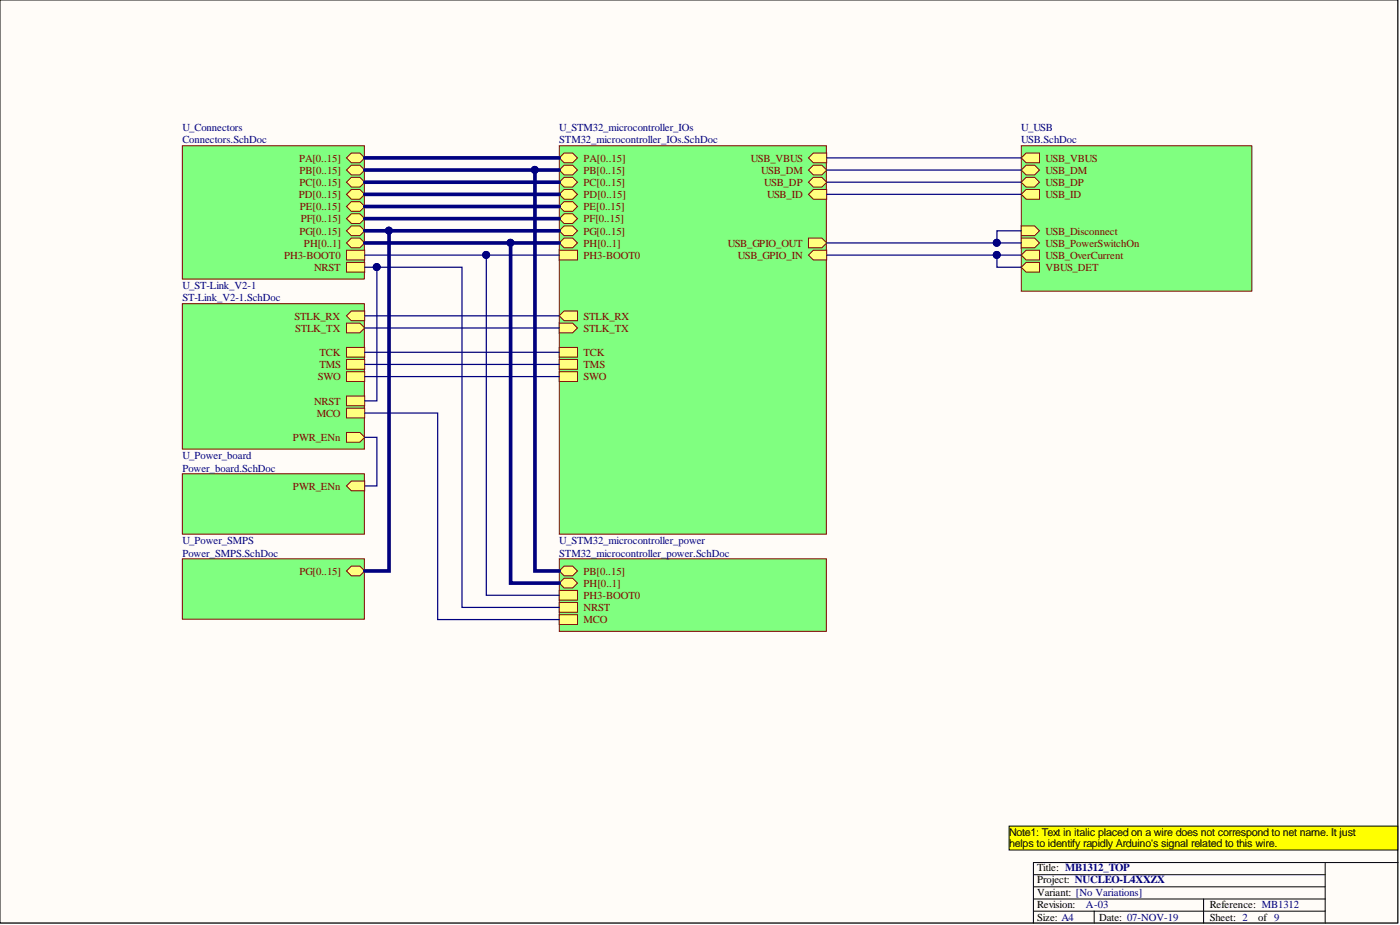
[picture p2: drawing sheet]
<svg xmlns="http://www.w3.org/2000/svg" width="292mm" height="193mm" viewBox="0 0 292 193" stroke-linecap="round" stroke-linejoin="round" font-family="sans-serif">
<defs><g id="words">
<g font-size="2.3">
<text x="210.5" y="174.4">Note1: Text in italic placed on a wire does not correspond to net name. It just</text>
<text x="210.5" y="176.7">helps to identify rapidly Arduino's signal related to this wire.</text>
</g>
<g font-size="2.2" fill="#000080">
<text x="38" y="27.4">U_Connectors</text>
<text x="38" y="29.9">Connectors.SchDoc</text>
<text x="116.7" y="27.4">U_STM32_microcontroller_IOs</text>
<text x="116.7" y="29.9">STM32_microcontroller_IOs.SchDoc</text>
<text x="213.1" y="27.4">U_USB</text>
<text x="213.1" y="29.9">USB.SchDoc</text>
<text x="38" y="60.3">U_ST-Link_V2-1</text>
<text x="38" y="62.9">ST-Link_V2-1.SchDoc</text>
<text x="38" y="95.8">U_Power_board</text>
<text x="38" y="98.4">Power_board.SchDoc</text>
<text x="38" y="113.6">U_Power_SMPS</text>
<text x="116.7" y="113.6">U_STM32_microcontroller_power</text>
<text x="38" y="116.1">Power_SMPS.SchDoc</text>
<text x="116.7" y="116.1">STM32_microcontroller_power.SchDoc</text>
<text x="226.5" y="189.4">A-03</text>
</g>
<g font-size="2.2" fill="#800000">
<text x="62.4" y="33.7">PA[0..15]</text>
<text x="121.8" y="33.7">PA[0..15]</text>
<text x="156.7" y="33.7">USB_VBUS</text>
<text x="218.1" y="33.7">USB_VBUS</text>
<text x="62.3" y="41.3">PD[0..15]</text>
<text x="62.5" y="36.3">PB[0..15]</text>
<text x="62.5" y="38.8">PC[0..15]</text>
<text x="121.8" y="36.3">PB[0..15]</text>
<text x="121.8" y="38.8">PC[0..15]</text>
<text x="121.8" y="41.3">PD[0..15]</text>
<text x="158.8" y="36.3">USB_DM</text>
<text x="159.5" y="38.8">USB_DP</text>
<text x="160.1" y="41.3">USB_ID</text>
<text x="218.1" y="36.3">USB_DM</text>
<text x="218.1" y="38.8">USB_DP</text>
<text x="218.1" y="41.3">USB_ID</text>
<text x="62.6" y="43.9">PE[0..15]</text>
<text x="62.8" y="46.4">PF[0..15]</text>
<text x="121.8" y="43.9">PE[0..15]</text>
<text x="121.8" y="46.4">PF[0..15]</text>
<text x="62.5" y="48.9">PG[0..15]</text>
<text x="63.4" y="51.5">PH[0..1]</text>
<text x="121.8" y="48.9">PG[0..15]</text>
<text x="121.8" y="51.5">PH[0..1]</text>
<text x="151.8" y="51.5">USB_GPIO_OUT</text>
<text x="218.1" y="51.5">USB_PowerSwitchOn</text>
<text x="218.1" y="48.9">USB_Disconnect</text>
<text x="59.3" y="54">PH3-BOOT0</text>
<text x="65.5" y="56.5">NRST</text>
<text x="121.8" y="54">PH3-BOOT0</text>
<text x="154" y="54">USB_GPIO_IN</text>
<text x="218.1" y="54">USB_OverCurrent</text>
<text x="218.1" y="56.5">VBUS_DET</text>
<text x="61.5" y="66.7">STLK_RX</text>
<text x="61.6" y="69.2">STLK_TX</text>
<text x="121.8" y="69.2">STLK_TX</text>
<text x="121.8" y="66.7">STLK_RX</text>
<text x="66.6" y="76.8">TMS</text>
<text x="66.6" y="74.3">TCK</text>
<text x="121.8" y="74.3">TCK</text>
<text x="121.8" y="76.8">TMS</text>
<text x="66.3" y="79.4">SWO</text>
<text x="121.8" y="79.4">SWO</text>
<text x="65.5" y="84.4">NRST</text>
<text x="66.1" y="87">MCO</text>
<text x="61.1" y="92">PWR_ENn</text>
<text x="61.1" y="102.2">PWR_ENn</text>
<text x="62.5" y="119.9">PG[0..15]</text>
<text x="121.8" y="119.9">PB[0..15]</text>
<text x="121.8" y="125">PH3-BOOT0</text>
<text x="121.8" y="122.4">PH[0..1]</text>
<text x="121.8" y="127.5">NRST</text>
<text x="121.8" y="130">MCO</text>
</g>
<g font-size="2.2">
<text x="216.4" y="181.8">Title: MB1312_TOP</text>
<text x="216.4" y="184.3">Project: NUCLEO-L4XXZX</text>
<text x="216.4" y="189.4">Revision:</text>
<text x="216.4" y="186.8">Variant: [No Variations]</text>
<text x="252.4" y="189.4">Reference: MB1312</text>
<text x="216.4" y="192.1">Size: A4</text>
<text x="229.3" y="192.1">Date: 07-NOV-19</text>
<text x="252.4" y="192.1">Sheet: 2</text>
<text x="262.5" y="192.1">of 9</text>
</g>
</g></defs>
<path d="M0 0h291.6v192.5h-291.6z" fill="#fffcf8" stroke="#000" stroke-width=".21"/>
<path d="M276.5 179.9v12.7M291.7 179.9h-76.1v12.7M215.6 182.5h60.9M215.6 185h60.9M215.6 190.1h60.9M215.6 187.5h60.9M228.3 190.1v2.5M251.1 187.5v5.1" fill="none" stroke="#000" stroke-width=".21"/>
<path d="M210.5 172.3h81.1v5h-81.1z" fill="#ff0" stroke="#000" stroke-width=".21"/>
<path d="M38 30.4h38v27.8h-38z" fill="#80ff80" stroke="#800000" stroke-width=".21"/>
<path d="M72.3 32.9l1-1h1.8l1 1-1 1.1h-1.8z" fill-rule="evenodd" fill="#ffff80"/>
<path d="M72.3 32.9l1-1h1.8l1 1-1 1.1h-1.8z" fill="none" stroke="#800000" stroke-width=".21"/>
<path d="M72.3 35.5l1-1h1.8l1 1-1 1h-1.8z" fill-rule="evenodd" fill="#ffff80"/>
<path d="M72.3 35.5l1-1h1.8l1 1-1 1h-1.8z" fill="none" stroke="#800000" stroke-width=".21"/>
<path d="M72.3 38l1-1h1.8l1 1-1 1h-1.8z" fill-rule="evenodd" fill="#ffff80"/>
<path d="M72.3 38l1-1h1.8l1 1-1 1h-1.8z" fill="none" stroke="#800000" stroke-width=".21"/>
<path d="M72.3 54.7h3.8v2.1h-3.8z" fill-rule="evenodd" fill="#ffff80"/>
<path d="M72.3 54.7h3.8v2.1h-3.8z" fill="none" stroke="#800000" stroke-width=".21"/>
<path d="M72.3 52.2h3.8v2h-3.8z" fill-rule="evenodd" fill="#ffff80"/>
<path d="M72.3 52.2h3.8v2h-3.8z" fill="none" stroke="#800000" stroke-width=".21"/>
<path d="M72.3 40.5l1-1h1.8l1 1-1 1.1h-1.8z" fill-rule="evenodd" fill="#ffff80"/>
<path d="M72.3 40.5l1-1h1.8l1 1-1 1.1h-1.8z" fill="none" stroke="#800000" stroke-width=".21"/>
<path d="M72.3 43.1l1-1h1.8l1 1-1 1h-1.8z" fill-rule="evenodd" fill="#ffff80"/>
<path d="M72.3 43.1l1-1h1.8l1 1-1 1h-1.8z" fill="none" stroke="#800000" stroke-width=".21"/>
<path d="M72.3 45.6l1-1h1.8l1 1-1 1h-1.8z" fill-rule="evenodd" fill="#ffff80"/>
<path d="M72.3 45.6l1-1h1.8l1 1-1 1h-1.8z" fill="none" stroke="#800000" stroke-width=".21"/>
<path d="M72.3 48.1l1-1h1.8l1 1-1 1.1h-1.8z" fill-rule="evenodd" fill="#ffff80"/>
<path d="M72.3 48.1l1-1h1.8l1 1-1 1.1h-1.8z" fill="none" stroke="#800000" stroke-width=".21"/>
<path d="M72.3 50.7l1-1h1.8l1 1-1 1h-1.8z" fill-rule="evenodd" fill="#ffff80"/>
<path d="M72.3 50.7l1-1h1.8l1 1-1 1h-1.8z" fill="none" stroke="#800000" stroke-width=".21"/>
<path d="M38 116.6h38v12.6h-38z" fill="#80ff80" stroke="#800000" stroke-width=".21"/>
<path d="M72.3 119.1l1-1h1.8l1 1-1 1h-1.8z" fill-rule="evenodd" fill="#ffff80"/>
<path d="M72.3 119.1l1-1h1.8l1 1-1 1h-1.8z" fill="none" stroke="#800000" stroke-width=".21"/>
<path d="M38 63.4h38v30.3h-38z" fill="#80ff80" stroke="#800000" stroke-width=".21"/>
<path d="M72.3 75h3.8v2h-3.8z" fill-rule="evenodd" fill="#ffff80"/>
<path d="M72.3 75h3.8v2h-3.8z" fill="none" stroke="#800000" stroke-width=".21"/>
<path d="M72.3 72.5h3.8v2h-3.8z" fill-rule="evenodd" fill="#ffff80"/>
<path d="M72.3 72.5h3.8v2h-3.8z" fill="none" stroke="#800000" stroke-width=".21"/>
<path d="M72.3 85.2h3.8v2h-3.8z" fill-rule="evenodd" fill="#ffff80"/>
<path d="M72.3 85.2h3.8v2h-3.8z" fill="none" stroke="#800000" stroke-width=".21"/>
<path d="M72.3 82.6h3.8v2h-3.8z" fill-rule="evenodd" fill="#ffff80"/>
<path d="M72.3 82.6h3.8v2h-3.8z" fill="none" stroke="#800000" stroke-width=".21"/>
<path d="M72.3 65.9l1-1h2.8v2h-2.8z" fill-rule="evenodd" fill="#ffff80"/>
<path d="M72.3 65.9l1-1h2.8v2h-2.8z" fill="none" stroke="#800000" stroke-width=".21"/>
<path d="M72.3 67.4h2.8l1 1-1 1h-2.8z" fill-rule="evenodd" fill="#ffff80"/>
<path d="M72.3 67.4h2.8l1 1-1 1h-2.8z" fill="none" stroke="#800000" stroke-width=".21"/>
<path d="M72.3 77.5h3.8v2.1h-3.8z" fill-rule="evenodd" fill="#ffff80"/>
<path d="M72.3 77.5h3.8v2.1h-3.8z" fill="none" stroke="#800000" stroke-width=".21"/>
<path d="M72.3 90.2h2.8l1 1-1 1h-2.8z" fill-rule="evenodd" fill="#ffff80"/>
<path d="M72.3 90.2h2.8l1 1-1 1h-2.8z" fill="none" stroke="#800000" stroke-width=".21"/>
<path d="M213.1 30.4h48.1v30.3h-48.1z" fill="#80ff80" stroke="#800000" stroke-width=".21"/>
<path d="M213.1 49.7h2.8l1 1-1 1h-2.8z" fill-rule="evenodd" fill="#ffff80"/>
<path d="M213.1 49.7h2.8l1 1-1 1h-2.8z" fill="none" stroke="#800000" stroke-width=".21"/>
<path d="M213.1 53.2l1-1h2.8v2h-2.8z" fill-rule="evenodd" fill="#ffff80"/>
<path d="M213.1 53.2l1-1h2.8v2h-2.8z" fill="none" stroke="#800000" stroke-width=".21"/>
<path d="M213.1 35.5l1-1h1.8l1 1-1 1h-1.8z" fill-rule="evenodd" fill="#ffff80"/>
<path d="M213.1 35.5l1-1h1.8l1 1-1 1h-1.8z" fill="none" stroke="#800000" stroke-width=".21"/>
<path d="M213.1 38l1-1h1.8l1 1-1 1h-1.8z" fill-rule="evenodd" fill="#ffff80"/>
<path d="M213.1 38l1-1h1.8l1 1-1 1h-1.8z" fill="none" stroke="#800000" stroke-width=".21"/>
<path d="M213.1 40.5l1-1h2.8v2.1h-2.8z" fill-rule="evenodd" fill="#ffff80"/>
<path d="M213.1 40.5l1-1h2.8v2.1h-2.8z" fill="none" stroke="#800000" stroke-width=".21"/>
<path d="M213.1 32.9l1-1h2.8v2.1h-2.8z" fill-rule="evenodd" fill="#ffff80"/>
<path d="M213.1 32.9l1-1h2.8v2.1h-2.8z" fill="none" stroke="#800000" stroke-width=".21"/>
<path d="M213.1 47.1h2.8l1 1-1 1.1h-2.8z" fill-rule="evenodd" fill="#ffff80"/>
<path d="M213.1 47.1h2.8l1 1-1 1.1h-2.8z" fill="none" stroke="#800000" stroke-width=".21"/>
<path d="M213.1 55.8l1-1.1h2.8v2.1h-2.8z" fill-rule="evenodd" fill="#ffff80"/>
<path d="M213.1 55.8l1-1.1h2.8v2.1h-2.8z" fill="none" stroke="#800000" stroke-width=".21"/>
<path d="M116.7 30.4h55.7v81h-55.7z" fill="#80ff80" stroke="#800000" stroke-width=".21"/>
<path d="M116.7 67.4h2.8l1 1-1 1h-2.8z" fill-rule="evenodd" fill="#ffff80"/>
<path d="M116.7 67.4h2.8l1 1-1 1h-2.8z" fill="none" stroke="#800000" stroke-width=".21"/>
<path d="M116.7 65.9l1-1h2.8v2h-2.8z" fill-rule="evenodd" fill="#ffff80"/>
<path d="M116.7 65.9l1-1h2.8v2h-2.8z" fill="none" stroke="#800000" stroke-width=".21"/>
<path d="M116.7 32.9l1-1h1.8l1 1-1 1.1h-1.8z" fill-rule="evenodd" fill="#ffff80"/>
<path d="M116.7 32.9l1-1h1.8l1 1-1 1.1h-1.8z" fill="none" stroke="#800000" stroke-width=".21"/>
<path d="M116.7 35.5l1-1h1.8l1 1-1 1h-1.8z" fill-rule="evenodd" fill="#ffff80"/>
<path d="M116.7 35.5l1-1h1.8l1 1-1 1h-1.8z" fill="none" stroke="#800000" stroke-width=".21"/>
<path d="M116.7 38l1-1h1.8l1 1-1 1h-1.8z" fill-rule="evenodd" fill="#ffff80"/>
<path d="M116.7 38l1-1h1.8l1 1-1 1h-1.8z" fill="none" stroke="#800000" stroke-width=".21"/>
<path d="M116.7 72.5h3.8v2h-3.8z" fill-rule="evenodd" fill="#ffff80"/>
<path d="M116.7 72.5h3.8v2h-3.8z" fill="none" stroke="#800000" stroke-width=".21"/>
<path d="M116.7 75h3.8v2h-3.8z" fill-rule="evenodd" fill="#ffff80"/>
<path d="M116.7 75h3.8v2h-3.8z" fill="none" stroke="#800000" stroke-width=".21"/>
<path d="M116.7 77.5h3.8v2.1h-3.8z" fill-rule="evenodd" fill="#ffff80"/>
<path d="M116.7 77.5h3.8v2.1h-3.8z" fill="none" stroke="#800000" stroke-width=".21"/>
<path d="M116.7 40.5l1-1h1.8l1 1-1 1.1h-1.8z" fill-rule="evenodd" fill="#ffff80"/>
<path d="M116.7 40.5l1-1h1.8l1 1-1 1.1h-1.8z" fill="none" stroke="#800000" stroke-width=".21"/>
<path d="M116.7 43.1l1-1h1.8l1 1-1 1h-1.8z" fill-rule="evenodd" fill="#ffff80"/>
<path d="M116.7 43.1l1-1h1.8l1 1-1 1h-1.8z" fill="none" stroke="#800000" stroke-width=".21"/>
<path d="M116.7 45.6l1-1h1.8l1 1-1 1h-1.8z" fill-rule="evenodd" fill="#ffff80"/>
<path d="M116.7 45.6l1-1h1.8l1 1-1 1h-1.8z" fill="none" stroke="#800000" stroke-width=".21"/>
<path d="M116.7 48.1l1-1h1.8l1 1-1 1.1h-1.8z" fill-rule="evenodd" fill="#ffff80"/>
<path d="M116.7 48.1l1-1h1.8l1 1-1 1.1h-1.8z" fill="none" stroke="#800000" stroke-width=".21"/>
<path d="M116.7 50.7l1-1h1.8l1 1-1 1h-1.8z" fill-rule="evenodd" fill="#ffff80"/>
<path d="M116.7 50.7l1-1h1.8l1 1-1 1h-1.8z" fill="none" stroke="#800000" stroke-width=".21"/>
<path d="M168.7 35.5l1-1h1.8l1 1-1 1h-1.8z" fill-rule="evenodd" fill="#ffff80"/>
<path d="M168.7 35.5l1-1h1.8l1 1-1 1h-1.8z" fill="none" stroke="#800000" stroke-width=".21"/>
<path d="M168.7 38l1-1h1.8l1 1-1 1h-1.8z" fill-rule="evenodd" fill="#ffff80"/>
<path d="M168.7 38l1-1h1.8l1 1-1 1h-1.8z" fill="none" stroke="#800000" stroke-width=".21"/>
<path d="M168.7 49.7h2.8l1 1-1 1h-2.8z" fill-rule="evenodd" fill="#ffff80"/>
<path d="M168.7 49.7h2.8l1 1-1 1h-2.8z" fill="none" stroke="#800000" stroke-width=".21"/>
<path d="M168.7 53.2l1-1h2.8v2h-2.8z" fill-rule="evenodd" fill="#ffff80"/>
<path d="M168.7 53.2l1-1h2.8v2h-2.8z" fill="none" stroke="#800000" stroke-width=".21"/>
<path d="M168.7 40.5l1-1h2.8v2.1h-2.8z" fill-rule="evenodd" fill="#ffff80"/>
<path d="M168.7 40.5l1-1h2.8v2.1h-2.8z" fill="none" stroke="#800000" stroke-width=".21"/>
<path d="M168.7 32.9l1-1h2.8v2.1h-2.8z" fill-rule="evenodd" fill="#ffff80"/>
<path d="M168.7 32.9l1-1h2.8v2.1h-2.8z" fill="none" stroke="#800000" stroke-width=".21"/>
<path d="M116.7 52.2h3.8v2h-3.8z" fill-rule="evenodd" fill="#ffff80"/>
<path d="M116.7 52.2h3.8v2h-3.8z" fill="none" stroke="#800000" stroke-width=".21"/>
<path d="M116.7 116.6h55.7v15.1h-55.7z" fill="#80ff80" stroke="#800000" stroke-width=".21"/>
<path d="M116.7 125.7h3.8v2h-3.8z" fill-rule="evenodd" fill="#ffff80"/>
<path d="M116.7 125.7h3.8v2h-3.8z" fill="none" stroke="#800000" stroke-width=".21"/>
<path d="M116.7 128.2h3.8v2.1h-3.8z" fill-rule="evenodd" fill="#ffff80"/>
<path d="M116.7 128.2h3.8v2.1h-3.8z" fill="none" stroke="#800000" stroke-width=".21"/>
<path d="M116.7 119.1l1-1h1.8l1 1-1 1h-1.8z" fill-rule="evenodd" fill="#ffff80"/>
<path d="M116.7 119.1l1-1h1.8l1 1-1 1h-1.8z" fill="none" stroke="#800000" stroke-width=".21"/>
<path d="M116.7 123.2h3.8v2h-3.8z" fill-rule="evenodd" fill="#ffff80"/>
<path d="M116.7 123.2h3.8v2h-3.8z" fill="none" stroke="#800000" stroke-width=".21"/>
<path d="M116.7 121.6l1-1h1.8l1 1-1 1.1h-1.8z" fill-rule="evenodd" fill="#ffff80"/>
<path d="M116.7 121.6l1-1h1.8l1 1-1 1.1h-1.8z" fill="none" stroke="#800000" stroke-width=".21"/>
<path d="M76.1 35.5h40.6M76.1 32.9h40.6M76.1 38h40.6M111.6 35.5v83.6h5.1M76.1 48.1h40.6M76.1 50.7h40.6M76.1 40.5h40.6M76.1 43.1h40.6M76.1 45.6h40.6M81.2 48.1v71h-5.1M106.5 50.7v70.9h10.2" fill="none" stroke="#000080" stroke-width=".76"/>
<g fill="#000080" stroke="#000080" stroke-width=".21">
<circle cx="111.6" cy="35.4" r=".72"/>
<circle cx="81.1" cy="48.1" r=".72"/>
<circle cx="106.5" cy="50.6" r=".72"/>
<circle cx="101.4" cy="53.2" r=".72"/>
<circle cx="78.6" cy="55.7" r=".72"/>
<circle cx="208" cy="50.6" r=".72"/>
<circle cx="208" cy="53.2" r=".72"/>
</g>
<g fill="none" stroke="#000080" stroke-width=".25">
<path d="M172.5 32.9h40.6M172.5 35.5h40.6M172.5 38h40.6M76.1 53.2h40.6M76.1 55.8h20.3v70.9h20.3M78.6 55.8v27.8h-2.5M101.5 53.2v71h15.2M172.5 50.7h40.6M172.5 53.2h40.6M172.5 40.5h40.6M208 53.2v2.6h5.1M213.1 48.1h-5.1v2.6"/>
<path d="M76.1 65.9h40.6M76.1 68.4h40.6M76.1 73.5h40.6M76.1 76h40.6M76.1 78.6h40.6M76.1 91.2h2.5v10.2h-2.5M76.1 86.2h15.2v43.1h25.4"/>
</g>
<path d="M38 98.8h38v12.6h-38z" fill="#80ff80" stroke="#800000" stroke-width=".21"/>
<path d="M72.3 101.4l1-1h2.8v2h-2.8z" fill-rule="evenodd" fill="#ffff80"/>
<path d="M72.3 101.4l1-1h2.8v2h-2.8z" fill="none" stroke="#800000" stroke-width=".21"/>
<use href="#words"/>
</svg>
